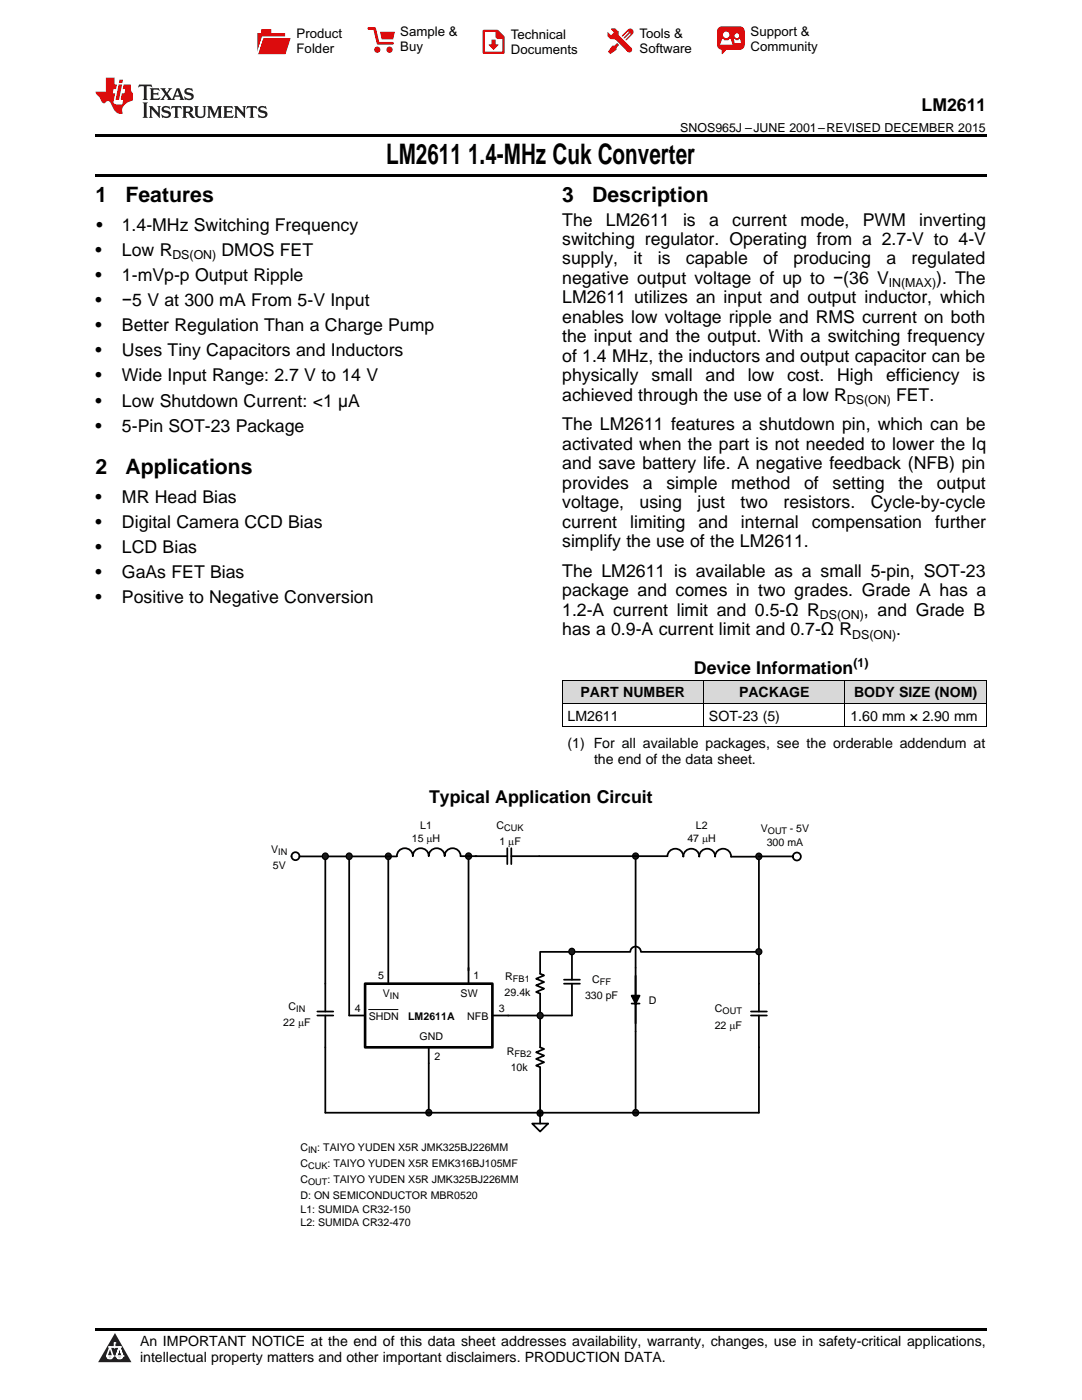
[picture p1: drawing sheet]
<svg xmlns="http://www.w3.org/2000/svg" width="216mm" height="279mm" viewBox="0 0 216 279" stroke-linecap="round" stroke-linejoin="round" font-family="sans-serif">
<defs><g id="words">
<g font-size="5.6">
<text x="77" y="32.8">LM2611</text>
<text x="93.4" y="32.8">1.4-MHz Cuk Converter</text>
</g>
<g font-size="4.2">
<text x="19" y="40.4">1</text>
<text x="25" y="40.4">Features</text>
<text x="112.2" y="40.4">3</text>
<text x="118.2" y="40.4">Description</text>
<text x="19" y="94.6">2</text>
<text x="25" y="94.6">Applications</text>
</g>
<g font-size="3.5">
<text x="183.9" y="22.2">LM2611</text>
<text x="19.2" y="46.1">•</text>
<text x="24.3" y="46.1">1.4-MHz Switching Frequency</text>
<text x="112.2" y="45">The</text>
<text x="120.9" y="45">LM2611</text>
<text x="136.3" y="45">is</text>
<text x="141.5" y="45">a</text>
<text x="146.1" y="45">current</text>
<text x="159.7" y="45">mode,</text>
<text x="172.2" y="45">PWM</text>
<text x="183.4" y="45">inverting</text>
<text x="19" y="51.1">•</text>
<text x="24.3" y="51.1">Low R</text>
<text x="44.2" y="51.1">DMOS FET</text>
<text x="112.2" y="48.9">switching regulator. Operating from a 2.7-V to 4-V</text>
<text x="112.2" y="52.8">supply,</text>
<text x="126.4" y="52.8">it</text>
<text x="131.3" y="52.8">is</text>
<text x="136.9" y="52.8">capable</text>
<text x="152.3" y="52.8">of</text>
<text x="158.3" y="52.8">producing</text>
<text x="176.9" y="52.8">a</text>
<text x="181.9" y="52.8">regulated</text>
<text x="19" y="56.1">•</text>
<text x="24.3" y="56.1">1-mVp-p Output Ripple</text>
<text x="112.2" y="56.7">negative output voltage of up to −(36 V</text>
<text x="186.8" y="56.7">). The</text>
<text x="19" y="61.1">•</text>
<text x="24.3" y="61.1">−5 V at 300 mA From 5-V Input</text>
<text x="112.2" y="60.5">LM2611 utilizes an input and output inductor, which</text>
<text x="112.2" y="64.4">enables low voltage ripple and RMS current on both</text>
<text x="19" y="66.1">•</text>
<text x="19" y="71.1">•</text>
<text x="24.3" y="66.1">Better Regulation Than a Charge Pump</text>
<text x="24.3" y="71.1">Uses Tiny Capacitors and Inductors</text>
<text x="112.2" y="68.3">the input and the output. With a switching frequency</text>
<text x="19" y="76.1">•</text>
<text x="24.3" y="76.1">Wide Input Range: 2.7 V to 14 V</text>
<text x="112.2" y="72.2">of 1.4 MHz, the inductors and output capacitor can be</text>
<text x="112.2" y="76.1">physically</text>
<text x="130" y="76.1">small</text>
<text x="140.8" y="76.1">and</text>
<text x="149.2" y="76.1">low</text>
<text x="157" y="76.1">cost.</text>
<text x="167" y="76.1">High</text>
<text x="176.8" y="76.1">efficiency</text>
<text x="194.1" y="76.1">is</text>
<text x="19" y="81.1">•</text>
<text x="24.3" y="81.1">Low Shutdown Current: &lt;1 µA</text>
<text x="112.2" y="79.9">achieved through the use of a low R</text>
<text x="178.8" y="79.9">FET.</text>
<text x="19" y="86.1">•</text>
<text x="24.3" y="86.1">5-Pin SOT-23 Package</text>
<text x="112.2" y="85.9">The LM2611 features a shutdown pin, which can be</text>
<text x="112.2" y="89.8">activated when the part is not needed to lower the Iq</text>
<text x="112.2" y="93.7">and save battery life. A negative feedback (NFB) pin</text>
<text x="19" y="100.3">•</text>
<text x="24.3" y="100.3">MR Head Bias</text>
<text x="112.2" y="97.5">provides</text>
<text x="112.2" y="101.4">voltage,</text>
<text x="127.6" y="101.4">using</text>
<text x="128.3" y="97.5">a</text>
<text x="133" y="97.5">simple</text>
<text x="139.2" y="101.4">just</text>
<text x="145.9" y="97.5">method</text>
<text x="147.8" y="101.4">two</text>
<text x="156.4" y="101.4">resistors.</text>
<text x="160.4" y="97.5">of</text>
<text x="166.1" y="97.5">setting</text>
<text x="173.8" y="101.4">Cycle-by-cycle</text>
<text x="179.3" y="97.5">the</text>
<text x="186.9" y="97.5">output</text>
<text x="19" y="105.3">•</text>
<text x="24.3" y="105.3">Digital Camera CCD Bias</text>
<text x="112.2" y="105.3">current</text>
<text x="125.8" y="105.3">limiting</text>
<text x="139.4" y="105.3">and</text>
<text x="147.8" y="105.3">internal</text>
<text x="162" y="105.3">compensation</text>
<text x="186.6" y="105.3">further</text>
<text x="19" y="110.3">•</text>
<text x="24.3" y="110.3">LCD Bias</text>
<text x="112.2" y="109.2">simplify the use of the LM2611.</text>
<text x="19" y="115.3">•</text>
<text x="24.3" y="115.3">GaAs FET Bias</text>
<text x="112.2" y="115.1">The LM2611 is available as a small 5-pin, SOT-23</text>
<text x="112.2" y="119">package and comes in two grades. Grade A has a</text>
<text x="19" y="120.3">•</text>
<text x="24.3" y="120.3">Positive to Negative Conversion</text>
<text x="112.2" y="122.9">1.2-A current limit and 0.5-Ω R</text>
<text x="172.4" y="122.9">, and Grade B</text>
<text x="112.2" y="126.8">has a 0.9-A current limit and 0.7-Ω R</text>
<text x="178.8" y="126.8">.</text>
<text x="138.5" y="134.5">Device Information</text>
<text x="85.6" y="160.3">Typical Application Circuit</text>
</g>
<g font-size="2.8">
<text x="113.2" y="143.8">LM2611</text>
<text x="115.8" y="139.2">PART NUMBER</text>
<text x="141.5" y="143.8">SOT-23 (5)</text>
<text x="147.5" y="139.2">PACKAGE</text>
<text x="169.7" y="143.8">1.60 mm × 2.90 mm</text>
<text x="170.4" y="139.2">BODY SIZE (NOM)</text>
<text x="113.2" y="149.3">(1) For all available packages, see the orderable addendum at</text>
<text x="118.5" y="152.5">the end of the data sheet.</text>
<text x="27.9" y="268.6">An IMPORTANT NOTICE at the end of this data sheet addresses availability, warranty, changes, use in safety-critical applications,</text>
<text x="27.9" y="271.8">intellectual property matters and other important disclaimers. PRODUCTION DATA.</text>
</g>
<g font-size="2.6">
<text x="59.2" y="7.6">Product</text>
<text x="59.2" y="10.6">Folder</text>
<text x="79.9" y="7.3">Sample &amp;</text>
<text x="79.9" y="10.2">Buy</text>
<text x="101.9" y="7.8">Technical</text>
<text x="101.9" y="10.8">Documents</text>
<text x="127.6" y="7.6">Tools &amp;</text>
<text x="127.6" y="10.6">Software</text>
<text x="149.8" y="7.2">Support &amp;</text>
<text x="149.8" y="10.2">Community</text>
</g>
<g font-size="2.5">
<text x="135.7" y="26.3">SNOS965J –JUNE 2001–REVISED DECEMBER 2015</text>
<text x="34.4" y="51.8">DS(ON)</text>
<text x="177.3" y="57.4">IN(MAX)</text>
<text x="169" y="80.6">DS(ON)</text>
<text x="163.6" y="123.6">DS(ON)</text>
<text x="170" y="127.5">DS(ON)</text>
<text x="170.3" y="133.1">(1)</text>
</g>
<g font-size="2.1">
<text x="83.8" y="165.5">L1</text>
<text x="99.1" y="165.4">C</text>
<text x="137.2" y="168">47 PH</text>
<text x="138.8" y="165.4">L2</text>
<text x="151.8" y="166">V</text>
<text x="157.6" y="166">- 5V</text>
<text x="54.1" y="170.3">V</text>
<text x="54.4" y="173.5">5V</text>
<text x="82.2" y="168">15 PH</text>
<text x="99.7" y="168.6">1 PF</text>
<text x="153" y="168.9">300 mA</text>
<text x="75.4" y="195.4">5</text>
<text x="94.5" y="195.4">1</text>
<text x="100.8" y="195.5">R</text>
<text x="118.2" y="196.1">C</text>
<text x="57.6" y="201.6">C</text>
<text x="70.8" y="202">4</text>
<text x="73.6" y="203.7">SHDN</text>
<text x="76.4" y="199">V</text>
<text x="81.4" y="203.5">LM2611A</text>
<text x="91.9" y="199">SW</text>
<text x="93.2" y="203.5">NFB</text>
<text x="99.5" y="202">3</text>
<text x="100.7" y="198.7">29.4k</text>
<text x="116.7" y="199.3">330 pF</text>
<text x="129.4" y="200.4">D</text>
<text x="142.6" y="202">C</text>
<text x="56.5" y="204.8">22 PF</text>
<text x="83.7" y="207.6">GND</text>
<text x="142.6" y="205.3">22 PF</text>
<text x="86.7" y="211.6">2</text>
<text x="101.2" y="210.6">R</text>
<text x="101.9" y="213.8">10k</text>
<text x="60" y="229.8">C</text>
<text x="60" y="233">C</text>
<text x="63.3" y="229.8">: TAIYO YUDEN X5R JMK325BJ226MM</text>
<text x="65.4" y="233">: TAIYO YUDEN X5R EMK316BJ105MF</text>
<text x="60" y="236.1">C</text>
<text x="60" y="239.4">D: ON SEMICONDUCTOR MBR0520</text>
<text x="65.4" y="236.1">: TAIYO YUDEN X5R JMK325BJ226MM</text>
<text x="60" y="242.1">L1: SUMIDA CR32-150</text>
<text x="60" y="244.7">L2: SUMIDA CR32-470</text>
</g>
<g font-size="1.8">
<text x="100.6" y="165.8">CUK</text>
<text x="153.2" y="166.4">OUT</text>
<text x="55.5" y="170.7">IN</text>
<text x="102.4" y="195.9">FB1</text>
<text x="119.7" y="196.5">FF</text>
<text x="59.1" y="202">IN</text>
<text x="77.8" y="199.4">IN</text>
<text x="144.2" y="202.4">OUT</text>
<text x="102.7" y="211">FB2</text>
<text x="61.5" y="230.2">IN</text>
<text x="61.5" y="233.3">CUK</text>
<text x="61.5" y="236.5">OUT</text>
</g>
</g></defs>
<g fill="#d8d8d8">
<path d="M112.2 135.8h28.2v4.6h-28.2z"/>
<path d="M140.4 135.8h28.2v4.6h-28.2z"/>
<path d="M168.6 135.8h28.2v4.6h-28.2z"/>
</g>
<path d="M22.9 266l3.3 5.9h-6.6z" fill="#231f20"/>
<path d="M21.3 270.6h1.2l-.3 .5h-.3a.53 .53 0 0 1-.6-.5z" fill-rule="evenodd" fill="#fff"/>
<path d="M21.3 270.6h1.2l-.3 .5h-.3a.53 .53 0 0 1-.6-.5z" fill="none" stroke="#231f20" stroke-width=".33"/>
<path d="M21.3 270.6l1.2 .1-.3 .4h-.5z" fill="none" stroke="#fff" stroke-width=".33"/>
<path d="M22.9 268.9h.1" fill="none" stroke="#fff" stroke-width=".33"/>
<path d="M22.9 268v.9z" fill="#fff"/>
<path d="M22.9 268v.9z" fill="none" stroke="#fff" stroke-width=".33"/>
<circle cx="22.9" cy="268" r=".16" fill="#fff"/>
<path d="M21.8 268.8h.1" fill="none" stroke="#fff" stroke-width=".33"/>
<path d="M21.8 268.8h2.2z" fill="#fff"/>
<path d="M21.8 268.8h2.2z" fill="none" stroke="#fff" stroke-width=".33"/>
<circle cx="24" cy="268.8" r=".16" fill="#fff"/>
<path d="M23.2 270.6h.1" fill="none" stroke="#fff" stroke-width=".33"/>
<path d="M23.8 268.8l-.6 1.8z" fill="#fff"/>
<path d="M23.8 268.8l-.6 1.8z" fill="none" stroke="#fff" stroke-width=".33"/>
<path d="M23.8 268.8l.7 1.8z" fill="#fff"/>
<path d="M23.8 268.8l.7 1.8z" fill="none" stroke="#fff" stroke-width=".33"/>
<path d="M24.4 270.6h.1" fill="none" stroke="#fff" stroke-width=".33"/>
<circle cx="21.3" cy="270.6" r=".16" fill="#fff"/>
<path d="M22 268.8l-.7 1.8z" fill="#fff"/>
<path d="M22 268.8l-.7 1.8z" fill="none" stroke="#fff" stroke-width=".33"/>
<path d="M22 268.8l.5 1.8z" fill="#fff"/>
<path d="M22 268.8l.5 1.8z" fill="none" stroke="#fff" stroke-width=".33"/>
<circle cx="22.5" cy="270.6" r=".16" fill="#fff"/>
<path d="M23.3 270.6h1.2a.63 .63 0 0 1-.6 .5 .63 .63 0 0 1-.6-.5z" fill-rule="evenodd" fill="#fff"/>
<path d="M23.3 270.6h1.2a.63 .63 0 0 1-.6 .5 .63 .63 0 0 1-.6-.5z" fill="none" stroke="#231f20" stroke-width=".33"/>
<path d="M23.3 270.6h1.2l-.4 .5h-.5z" fill="none" stroke="#fff" stroke-width=".33"/>
<path d="M23.2 270.6h.1" fill="none" stroke="#fff" stroke-width=".33"/>
<circle cx="24.5" cy="270.6" r=".16" fill="#fff"/>
<path d="M19 265.1h177.8v.5h-177.8z" fill="#000"/>
<g fill="none" stroke="#000" stroke-width=".35">
<path d="M64.9 171.1v30.8M69.7 171v31.7h3.1M77.5 171v25.1M79.2 170.9a1.59 1.59 0 0 1 1.6-1.6 1.59 1.59 0 0 1 1.6 1.6 1.59 1.59 0 0 1 1.6-1.6 1.59 1.59 0 0 1 1.5 1.6 1.59 1.59 0 0 1 1.6-1.6 1.59 1.59 0 0 1 1.6 1.6 1.59 1.59 0 0 1 1.6-1.6 1.59 1.59 0 0 1 1.6 1.6M93.5 170.9v25.4M94.9 170.9h6.3M101.2 169.3v3.2M102 169.3v3.2M102 170.9h5.6M126.8 170.9v51.1M145.9 171h5.5v30.9M112.5 196.3h3.2"/>
<path d="M112.5 195.5h3.2M114.1 190h-6.3v4.3l.8 .4-1.6 .6 1.6 .7-1.6 .6 1.6 .7-1.6 .7 .8 .3v10.7l.8 .3-1.6 .7 1.6 .7-1.6 .6 1.6 .7-1.6 .7 .8 .3v9M114.1 190h11.7a1.06 1.06 0 0 1 1-1.1 1.06 1.06 0 0 1 1.1 1.1h23.5M114.1 196.3v6.4h-15.8M114.1 190v5.5M126 198.7h1.6l-.8 1.6zM63.3 202.7h3.2M63.3 201.9h3.2M64.9 202.7v19.4M85.5 209v12.9M126 200.3h1.6M149.8 202.7h3.2"/>
<path d="M149.8 201.9h3.2M151.4 202.7v19.4"/>
</g>
<path d="M126 198.7h1.6l-.8 1.6z" fill-rule="evenodd" fill="#000"/>
<path d="M72.8 196.3h25.5v12.7h-25.5z" fill="none" stroke="#000" stroke-width=".53"/>
<path d="M73.6 201.5h5.8" fill="none" stroke="#000" stroke-width=".2"/>
<circle cx="77.5" cy="170.9" r=".62" fill="#1a1a1a"/>
<circle cx="77.5" cy="170.9" r=".62" fill="none" stroke="#000" stroke-width=".25"/>
<circle cx="85.6" cy="222" r=".62" fill="#1a1a1a"/>
<circle cx="85.6" cy="222" r=".62" fill="none" stroke="#000" stroke-width=".25"/>
<circle cx="107.8" cy="222.1" r=".62" fill="#1a1a1a"/>
<circle cx="107.8" cy="222.1" r=".62" fill="none" stroke="#000" stroke-width=".25"/>
<circle cx="126.9" cy="222.1" r=".62" fill="#1a1a1a"/>
<circle cx="126.9" cy="222.1" r=".62" fill="none" stroke="#000" stroke-width=".25"/>
<circle cx="151.4" cy="189.9" r=".6" fill="#1a1a1a"/>
<circle cx="151.4" cy="189.9" r=".6" fill="none" stroke="#000" stroke-width=".25"/>
<circle cx="151.4" cy="170.9" r=".62" fill="#1a1a1a"/>
<circle cx="151.4" cy="170.9" r=".62" fill="none" stroke="#000" stroke-width=".25"/>
<g fill="none" stroke="#000" stroke-width=".35">
<path d="M151.4 170.9h6.7"/>
<circle cx="159" cy="170.9" r=".79"/>
</g>
<circle cx="93.5" cy="170.9" r=".62" fill="#1a1a1a"/>
<circle cx="93.5" cy="170.9" r=".62" fill="none" stroke="#000" stroke-width=".25"/>
<circle cx="126.8" cy="170.8" r=".6" fill="#1a1a1a"/>
<circle cx="126.8" cy="170.8" r=".6" fill="none" stroke="#000" stroke-width=".25"/>
<g fill="none" stroke="#000" stroke-width=".35">
<path d="M59.8 170.9h19.4M91.9 170.9h3.2M64.9 222.1h86.5"/>
<circle cx="59" cy="170.9" r=".79"/>
</g>
<circle cx="69.7" cy="170.9" r=".62" fill="#1a1a1a"/>
<circle cx="69.7" cy="170.9" r=".62" fill="none" stroke="#000" stroke-width=".25"/>
<circle cx="64.9" cy="170.9" r=".62" fill="#1a1a1a"/>
<circle cx="64.9" cy="170.9" r=".62" fill="none" stroke="#000" stroke-width=".25"/>
<path d="M136.4 170.8a1.59 1.59 0 0 0-1.6-1.4 1.59 1.59 0 0 0-1.6 1.5h-25.6" fill="none" stroke="#000" stroke-width=".35"/>
<path d="M136.4 170.8v.2z" fill-rule="evenodd" fill="#fff"/>
<path d="M136.4 170.8v.2zM136.4 170.8a1.59 1.59 0 0 1 1.5-1.4 1.59 1.59 0 0 1 1.6 1.4" fill="none" stroke="#000" stroke-width=".35"/>
<path d="M139.5 170.8v.2z" fill-rule="evenodd" fill="#fff"/>
<path d="M139.5 170.8v.2zM139.5 170.8a1.59 1.59 0 0 1 1.6-1.4 1.59 1.59 0 0 1 1.6 1.4" fill="none" stroke="#000" stroke-width=".35"/>
<path d="M142.7 170.8v.2z" fill-rule="evenodd" fill="#fff"/>
<path d="M142.7 170.8v.2zM142.7 170.8a1.59 1.59 0 0 1 1.6-1.4 1.59 1.59 0 0 1 1.6 1.6" fill="none" stroke="#000" stroke-width=".35"/>
<path d="M106.2 224.2h3.2l-1.6 1.6z" fill="#fff"/>
<path d="M106.2 224.2h3.2l-1.6 1.6zM107.8 221.8v2.4" fill="none" stroke="#000" stroke-width=".35"/>
<circle cx="114.1" cy="189.9" r=".62" fill="#1a1a1a"/>
<circle cx="114.1" cy="189.9" r=".62" fill="none" stroke="#000" stroke-width=".25"/>
<circle cx="107.8" cy="202.7" r=".62" fill="#1a1a1a"/>
<circle cx="107.8" cy="202.7" r=".62" fill="none" stroke="#000" stroke-width=".25"/>
<path d="M112.2 135.7h84.6M112.2 135.8v9.3M140.4 135.8v9.3M168.6 135.8v9.3M196.8 135.8v9.3M112.2 145h84.6M112.2 140.4h84.6" fill="none" stroke="#000" stroke-width=".2"/>
<path d="M19 34.8h177.8v.5h-177.8zM19 26.8h177.8v.6h-177.8z" fill="#000"/>
<path d="M27.7 16.9l-.1 .6 .6-.3h.5v.2v2.2l-.2 .4h1l-.2-.4v-2.2v-.2h.5l.6 .3-.2-.6zM29.9 17.6l.2 .4v1.6l-.2 .4h1.9l.1-.6a1.09 1.09 0 0 1-1.3 .1v-.6h.6l.4 .2v-.7l-.2 .2h-.8v-.6l.2-.1a1.01 1.01 0 0 1 1 .3l-.1-.6zM32 17.6l.9 1.2-1 1.2h.9l-.2-.3 .5-.7 .5 .7-.3 .3h1.7l-.2-.3 .1-.4h1l.1 .4-.2 .3h1l-.3-.4-.7-2h-.5l-1 2.2-.8-1.1 .9-1.1h-.9l.2 .2-.4 .7-.4-.7 .2-.2zM35.4 18l.4 1h-.8zM37 17.7a.66 .66 0 0 0-.2 .8 .66 .66 0 0 0 .6 .4l.7 .2 .1 .2a.8 .8 0 0 1-.7 .4 .8 .8 0 0 1-.7-.5l.1 .8 .2-.2a.94 .94 0 0 0 1.1 .1 .94 .94 0 0 0 .4-.9 1.48 1.48 0 0 0-1.3-.6v-.4a1.1 1.1 0 0 1 1.2 .2l-.2-.6-.2 .1-.5-.1zM28.5 20.4l.2 .4v2.3l-.2 .4h1l-.2-.4v-2.3l.2-.4zM29.7 21.2l.2 .4v1.5l-.2 .4h.8l-.3-.4 .1-1.3 1.6 1.8v-2l.2-.4h-.7l.2 .2v1.1l-1.2-1.3zM32.5 21.3a.66 .66 0 0 0-.2 .8 .66 .66 0 0 0 .6 .4l.6 .2 .2 .2a.8 .8 0 0 1-.8 .4 .8 .8 0 0 1-.7-.5l.2 .7 .2-.1a.94 .94 0 0 0 1 .1 .94 .94 0 0 0 .5-1 1.47 1.47 0 0 0-1.3-.6l-.1-.3a1.1 1.1 0 0 1 1.3 .2l-.2-.6-.2 .1-.5-.2zM34.3 21.2l-.2 .6a.64 .64 0 0 1 .8-.3v1.6l-.2 .4h1l-.3-.4 .1-1.6a.66 .66 0 0 1 .8 .3l-.2-.6zM36.3 21.2l.3 .4v1.5l-.3 .4h1l-.2-.2v-.7h.5l.1 .1a.8 .8 0 0 0 1.2 .7l-1-1a.62 .62 0 0 0 .6-.5 .62 .62 0 0 0-.6-.7zM37.1 21.5h.1a.48 .48 0 0 1 .6 0 .48 .48 0 0 1 .1 .6l-.2 .1-.6 .1zM38.7 21.2l.2 .2a2.29 2.29 0 0 0 .4 2 1.05 1.05 0 0 0 1.7-.7v-1.3l.2-.2h-.8l.2 .4v1.1a.61 .61 0 0 1-.6 .6 .61 .61 0 0 1-.6-.6v-1.1l.3-.4zM41.3 21.2l.3 .4v1.5l-.3 .4h.8l-.2-.4v-1.4l.8 1.9 .9-1.9v1.4l-.2 .4h.9l-.2-.4v-1.5l.2-.4h-.8l-.7 1.5-.6-1.5zM44.5 21.2l.2 .4v1.5l-.2 .4h1.9l.2-.6a1.1 1.1 0 0 1-1.4 .2v-.7h.6l.4 .2v-.6l-.2 .1-.8 .1v-.6l.2-.1a1.02 1.02 0 0 1 1.1 .2l-.2-.5zM46.7 21.2l.2 .4v1.5l-.2 .4h.8l-.3-.4 .1-1.3 1.6 1.8v-2l.2-.4h-.7l.2 .2v1.1l-1.2-1.3zM49.3 21.2l-.1 .6a.64 .64 0 0 1 .8-.3v1.6l-.3 .4h1l-.2-.4v-1.6a.66 .66 0 0 1 .8 .3l-.1-.6zM51.7 21.3a.66 .66 0 0 0-.2 .7 .66 .66 0 0 0 .7 .5l.6 .2 .1 .2a.8 .8 0 0 1-.7 .4 .8 .8 0 0 1-.7-.5l.1 .7 .2-.1a.94 .94 0 0 0 1.1 .1 .94 .94 0 0 0 .4-1 1.48 1.48 0 0 0-1.2-.6l-.1-.3a1.1 1.1 0 0 1 1.2 .2l-.2-.6-.1 .1-.6-.2z" fill="#231f20"/>
<path d="M21.1 15.5v2.8h-2v.4l.9 .9a.96 .96 0 0 0 1 1 .59 .59 0 0 1 .5-.4 .59 .59 0 0 1 .5 .3l.4 .8a1.61 1.61 0 0 0 2.1 1.3 1.63 1.63 0 0 1 1.1-2.2l.9-.3v-1.5a1.6 1.6 0 0 1-.4-1.7h-1.4l-.2 .9h.5l-.2 .8h-.5l-.2 1v.3h.5l-.2 .9h-.7a.74 .74 0 0 1-1-.6l.3-1.6h-.5l.2-.8h.5l.1-.9h-.4v-1.4zM23.7 16.9l-.7 3h.8l.6-3zM23.8 15.9l-.1 .7h.7l.2-.7z" fill="#ee1d23"/>
<g fill="#d60000">
<path d="M52.1 5.8h2v.8h2.8v4.2h-5.5v-4.2h.7z" fill-rule="evenodd"/>
<path d="M52.4 7.5h5.6l-1 3.3h-5.6z" fill-rule="evenodd"/>
</g>
<path d="M52.4 7.4h5.7l-.1 .1h-5.5l-1.1 3.3z" fill-rule="evenodd" fill="#fff"/>
<path d="M52.4 7.4h5.7l-.1 .1h-5.5l-1.1 3.3z" fill="none" stroke="#fff" stroke-width=".2"/>
<path d="M73.6 5.7h1.1l.7 2.9h2.9" fill="none" stroke="#d60000" stroke-width=".55"/>
<g fill="#d60000">
<path d="M75.8 6.3h3l-.4 1.6h-2.2z" fill-rule="evenodd"/>
<circle cx="75.3" cy="9.9" r=".62"/>
<circle cx="77.7" cy="9.9" r=".62"/>
</g>
<path d="M96.5 6.2h2.7l1.3 1.2v3.1h-4z" fill="none" stroke="#d60000" stroke-width=".44"/>
<g fill="#d60000">
<path d="M98.1 7.9h.8v1h.5l-.9 1.1-1-1v-.1h.6z" fill-rule="evenodd"/>
<path d="M98.9 6.2h.3l1.3 1.2v.4h-1.3l-.3-.4z" fill-rule="evenodd"/>
<path d="M121.9 5.7h.8l.7 .6 .1 .7 2.5 2.5-.8 .8-2.3-2.3-1.1-.2-.6-.6v-.8l.7 .6 .5-.4v-.2l-.5-.5z" fill-rule="evenodd"/>
<path d="M122.2 9.1h.4l.5-.5 .4 .4-.5 .5v.4l-1.2 .9-.5-.5z" fill-rule="evenodd"/>
<path d="M125.3 5.9a.67 .67 0 0 1 .9 0 .67 .67 0 0 1 0 .9z" fill-rule="evenodd"/>
<path d="M125.3 5.9l.9 .9-1.2 1.2h-.2v-.2l1-.9v-.2h-.2l-.9 1h-.2v-.2l.9-1 .1-.2h-.3l-.9 1h-.2v-.2z" fill-rule="evenodd"/>
<circle cx="125.6" cy="9.9" r=".54"/>
</g>
<path d="M123.3 6.3v.7" fill="none" stroke="#d60000" stroke-width=".2"/>
<g fill="#d60000">
<path d="M143.4 5.5l.6-.2h3.6a.95 .95 0 0 1 1 .9v2.8a.95 .95 0 0 1-1 .9h-3.6a.95 .95 0 0 1-.9-.9v-2.8z" fill-rule="evenodd"/>
<path d="M144 9.9h.9l-.7 .9h-.2z" fill-rule="evenodd"/>
</g>
<g fill="#fff">
<path d="M146.6 8.6h1.3z"/>
<path d="M144.1 7.8h.3l.1 .2h.8l.2-.2h.3l.4 1.1h-2.5z" fill-rule="evenodd"/>
<path d="M146.4 7.8h.3l.1 .2h.5l.2-.2h.2l.2 .8h-1.3z" fill-rule="evenodd"/>
<circle cx="144.9" cy="6.9" r=".65"/>
<circle cx="147" cy="7.1" r=".48"/>
</g>
<use href="#words"/>
</svg>
